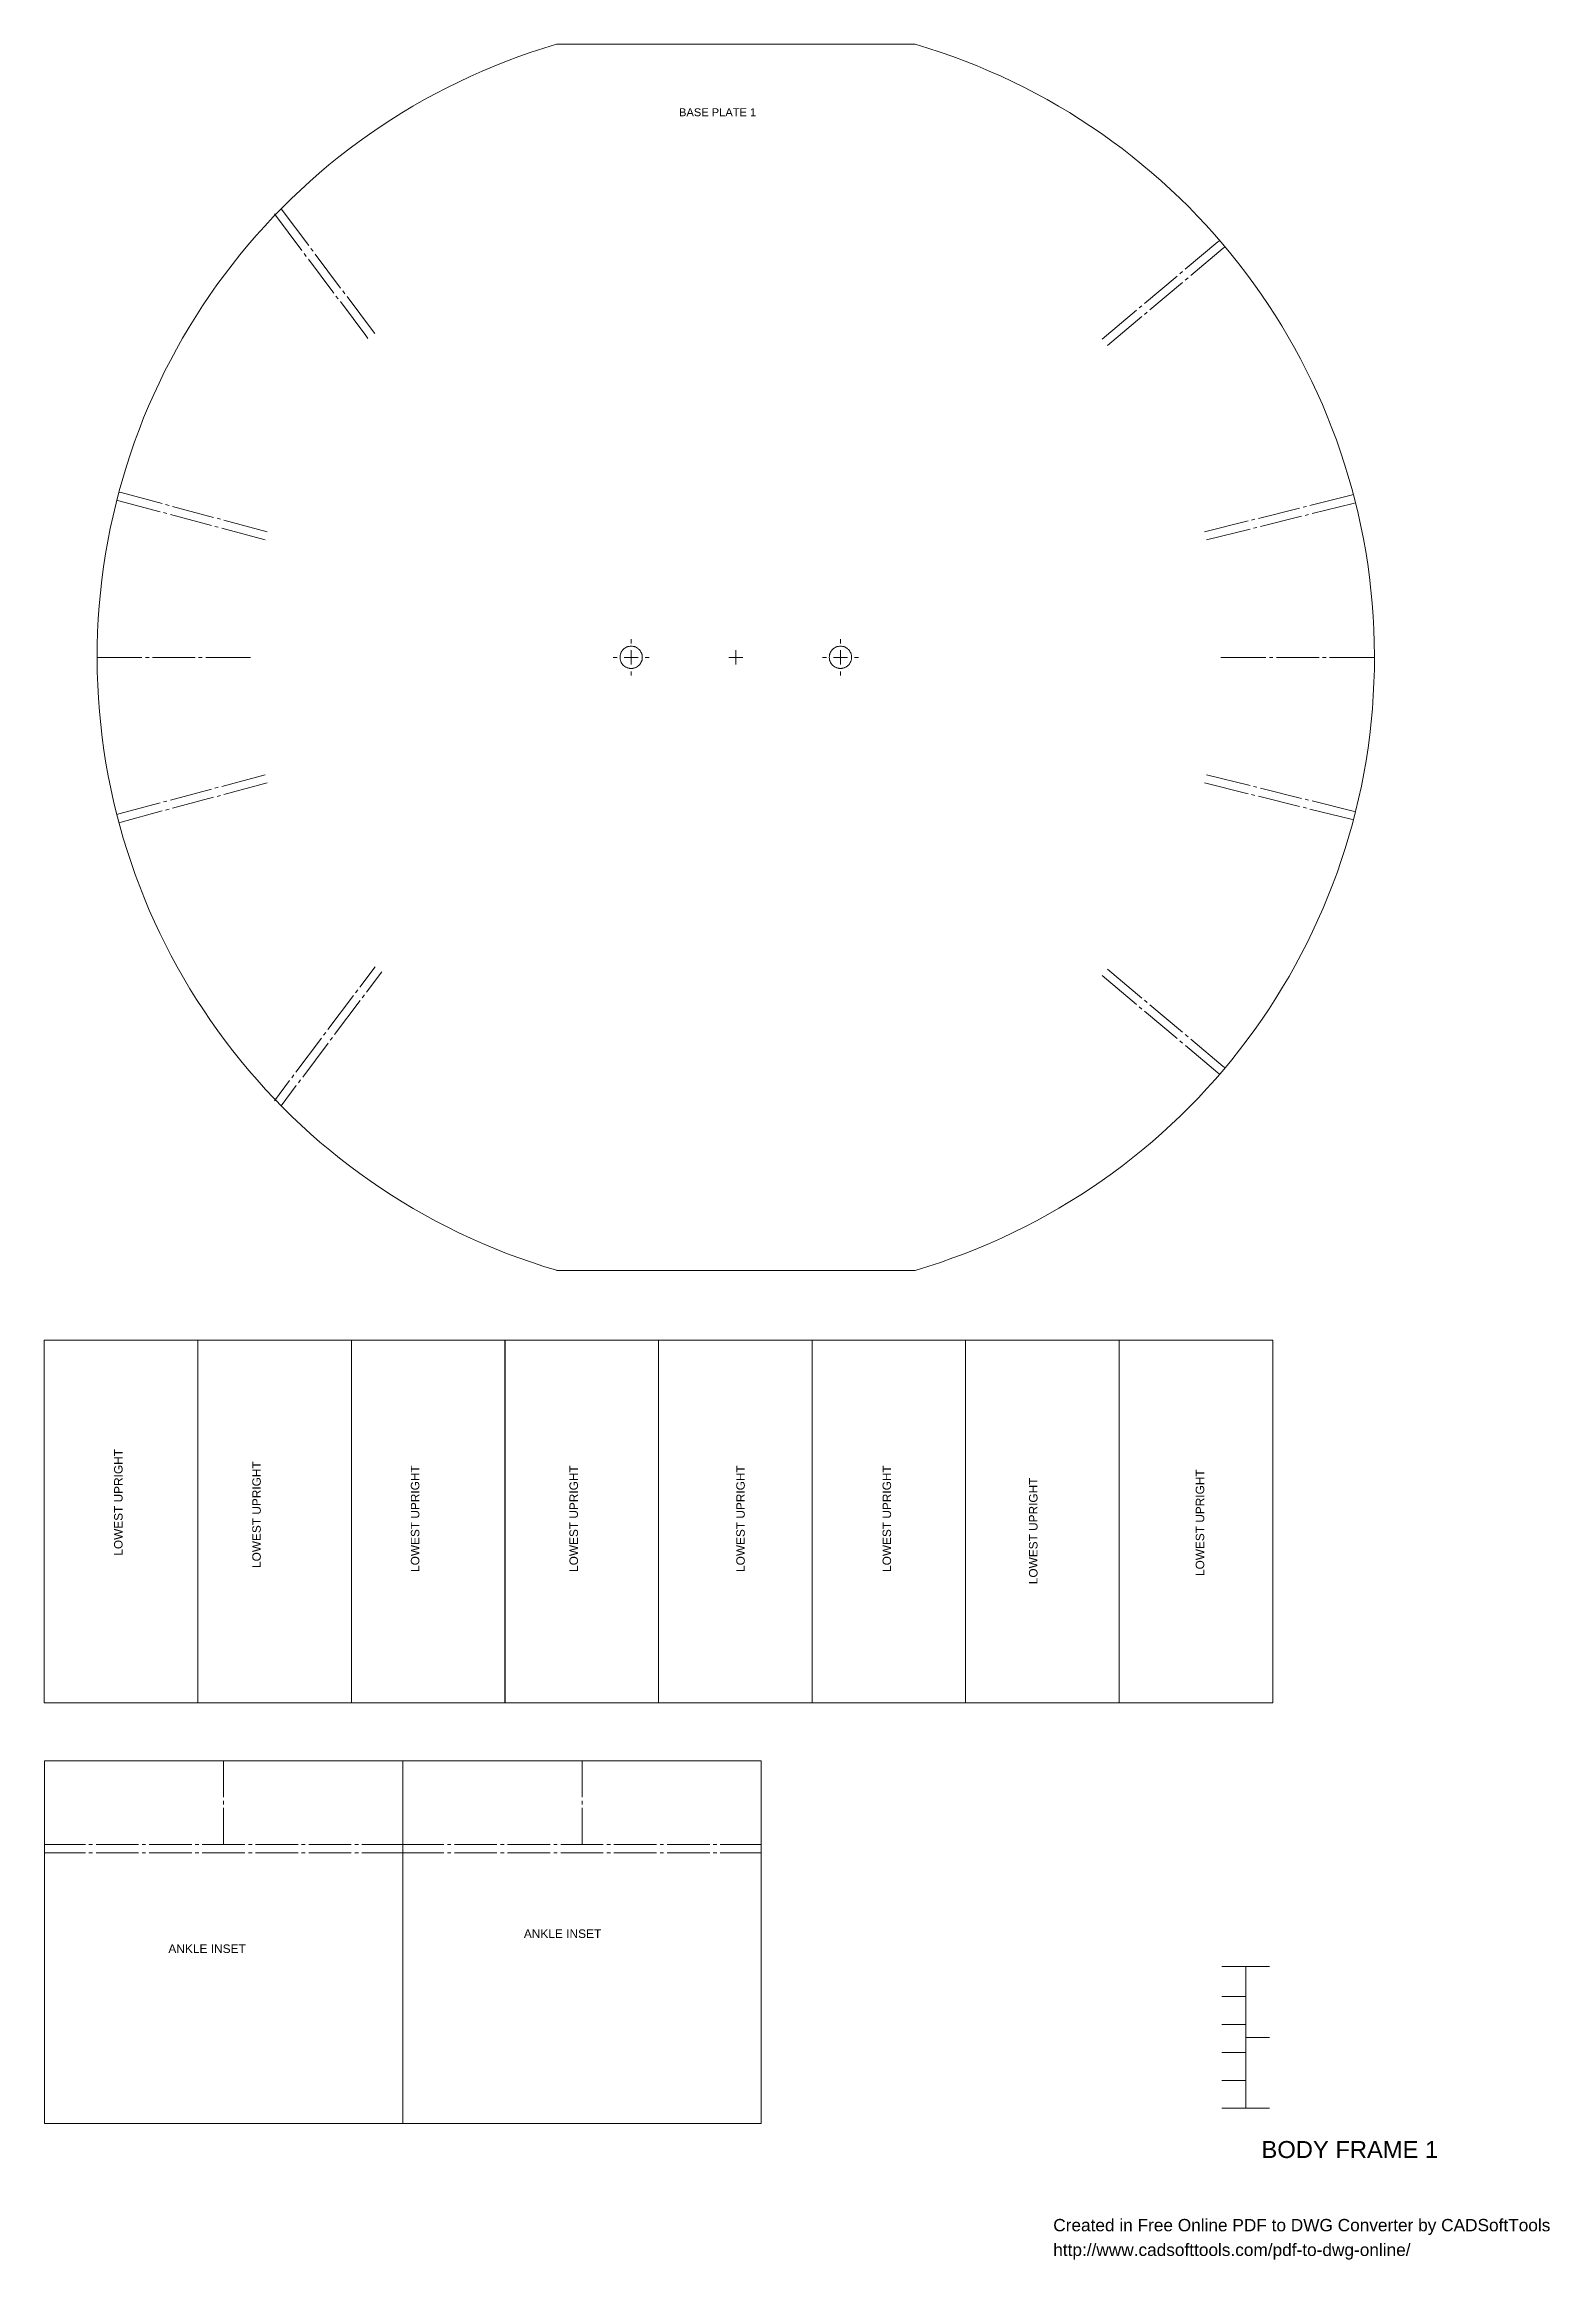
# Model space of a CAD drawing. Header units: millimetres. Extents: x 36 to 576, y 6 to 800.
import ezdxf

# ---------------------------------------------------------------- set-up
doc = ezdxf.new("R2010")
doc.units = ezdxf.units.MM
doc.header["$MEASUREMENT"] = 0
doc.layers.get('0').update_dxf_attribs({"linetype": 'CONTINUOUS'})
doc.layers.add('12D7728', color=7, linetype='CONTINUOUS')
doc.styles.add('12D77B8', font='Arial.ttf')
doc.styles.add('Arial0', font='arial.ttf', dxfattribs={"height": 7.794})

msp = doc.modelspace()

# ---------------------------------------------------------------- texts
at = {"color": 0, "true_color": 0x000007, "style": 'Arial0'}
for s, height, p in [('BASE PLATE 1', 2.8498, (263.78, 774.06)), ('ANKLE INSET', 3.0554, (208.17, 121.23)), ('ANKLE INSET', 3.0554, (80.78, 115.84)), ('BODY FRAME 1', 6.0883, (472.51, 42.37))]:
    msp.add_text(s, height=height, dxfattribs=at).set_placement(p)
for height, p in [(3.0382, (64.37, 258.22)), (3.0379, (113.89, 253.82)), (3.0379, (170.72, 252.4)), (3.0379, (227.56, 252.4)), (3.0382, (287.33, 252.4)), (3.0379, (339.76, 252.4)), (3.0382, (392.23, 248)), (3.0379, (451.97, 250.94))]:
    msp.add_text('LOWEST UPRIGHT', height=height, rotation=90, dxfattribs=at).set_placement(p)

# ---------------------------------------------------------------- blocks, each defined once
blk = doc.blocks.new('12A4460')
at = {"layer": '12D7728', "color": 0, "true_color": 0x000001, "style": '12D77B8'}
for s, p in [('Created in Free Online PDF to DWG Converter by CADSoftTools', (0, 0)), ('http://www.cadsofttools.com/pdf-to-dwg-online/', (0, -2))]:
    blk.add_text(s, height=1, dxfattribs=at).set_placement(p)

# ---------------------------------------------------------------- linework, layer by layer
at = {"color": 0, "linetype": 'Continuous', "lineweight": 9, "true_color": 0x000007}
for p, q in [((348.36, 799.84), (219.91, 799.84)), ((118.76, 739.04), (128.65, 725.9)), ((121.17, 740.85), (131.06, 727.72)), ((129.41, 724.88), (130.2, 723.85)), ((130.96, 722.86), (140.09, 710.65)), ((131.82, 726.7), (132.62, 725.7)), ((133.38, 724.68), (142.51, 712.47)), ((445.19, 719.22), (456.9, 729.04)), ((447.14, 716.94), (458.82, 726.76)), ((456.9, 729.04), (457.53, 729.57)), ((458.82, 726.76), (459.48, 727.29)), ((430.6, 706.98), (442.28, 716.77)), ((443.24, 717.6), (444.23, 718.39)), ((445.19, 715.32), (446.18, 716.14)), ((140.85, 709.63), (141.65, 708.63)), ((142.41, 707.61), (151.54, 695.44)), ((143.27, 711.45), (144.06, 710.45)), ((144.82, 709.43), (153.95, 697.26)), ((432.55, 704.7), (444.23, 714.49)), ((415.35, 694.18), (427.69, 704.53)), ((417.3, 691.9), (429.61, 702.25)), ((428.65, 705.36), (429.64, 706.15)), ((430.6, 703.04), (431.56, 703.87)), ((151.54, 695.44), (152.3, 694.44)), ((153.95, 697.26), (154.71, 696.26)), ((63.08, 636.29), (62.29, 636.49)), ((63.84, 639.17), (63.05, 639.4)), ((77.8, 632.35), (63.08, 636.29)), ((78.56, 635.23), (63.84, 639.17)), ((489.88, 634.57), (504.66, 638.24)), ((490.61, 631.66), (505.39, 635.33)), ((504.66, 638.24), (505.46, 638.47)), ((505.39, 635.33), (506.19, 635.53)), ((80.28, 631.69), (79.03, 632.02)), ((81.05, 634.6), (79.79, 634.9)), ((96.2, 627.42), (81.51, 631.36)), ((96.99, 630.3), (82.27, 634.24)), ((99.44, 629.64), (98.21, 629.97)), ((116.21, 625.14), (100.66, 629.31)), ((452.07, 625.14), (467.68, 629.01)), ((468.91, 629.34), (470.13, 629.64)), ((471.39, 629.94), (486.17, 633.64)), ((472.11, 627.03), (486.9, 630.7)), ((487.4, 633.94), (488.65, 634.24)), ((488.16, 631.03), (489.38, 631.33)), ((98.68, 626.76), (97.45, 627.06)), ((115.45, 622.23), (99.9, 626.43)), ((452.83, 622.2), (468.41, 626.1)), ((469.63, 626.43), (470.89, 626.73)), ((55.24, 580.15), (71.32, 580.15)), ((72.58, 580.15), (73.87, 580.15)), ((75.12, 580.15), (90.37, 580.15)), ((91.63, 580.15), (92.92, 580.15)), ((241.61, 580.15), (240.13, 580.15)), ((246.64, 580.15), (244.13, 580.15)), ((246.64, 585.15), (246.64, 586.67)), ((246.64, 580.15), (246.64, 582.67)), ((246.64, 580.15), (246.64, 577.64)), ((246.64, 580.15), (249.12, 580.15)), ((251.64, 580.15), (253.13, 580.15)), ((284.12, 580.15), (281.64, 580.15)), ((284.12, 580.15), (284.12, 582.67)), ((284.12, 580.15), (284.12, 577.64)), ((284.12, 580.15), (286.64, 580.15)), ((316.64, 580.15), (315.15, 580.15)), ((321.63, 580.15), (319.15, 580.15)), ((321.63, 585.15), (321.63, 586.67)), ((321.63, 580.15), (321.63, 582.67)), ((321.63, 580.15), (321.63, 577.64)), ((321.63, 580.15), (324.15, 580.15)), ((326.66, 580.15), (328.15, 580.15)), ((457.99, 580.15), (474.07, 580.15)), ((475.36, 580.15), (476.61, 580.15)), ((477.87, 580.15), (493.12, 580.15)), ((494.41, 580.15), (495.67, 580.15)), ((246.64, 575.12), (246.64, 573.64)), ((321.63, 575.12), (321.63, 573.64)), ((96.2, 532.92), (81.51, 528.98)), ((98.68, 533.58), (97.45, 533.25)), ((115.45, 538.04), (99.9, 533.91)), ((116.21, 535.16), (100.66, 531)), ((452.1, 535.16), (467.71, 531.29)), ((452.83, 538.08), (468.41, 534.21)), ((469.63, 533.91), (470.89, 533.61)), ((472.11, 533.28), (486.9, 529.61)), ((63.08, 524.05), (62.29, 523.82)), ((77.8, 527.99), (63.08, 524.05)), ((78.56, 525.11), (63.84, 521.14)), ((80.28, 528.61), (79.03, 528.32)), ((81.05, 525.74), (79.79, 525.41)), ((96.99, 530.04), (82.27, 526.07)), ((99.44, 530.67), (98.21, 530.33)), ((468.94, 530.96), (470.16, 530.67)), ((471.39, 530.37), (486.17, 526.7)), ((487.4, 526.4), (488.65, 526.1)), ((488.16, 529.28), (489.38, 528.98)), ((489.88, 525.77), (504.66, 522.1)), ((490.61, 528.68), (505.39, 524.98)), ((505.39, 524.98), (506.19, 524.78)), ((63.84, 521.14), (63.05, 520.91)), ((504.66, 522.1), (505.49, 521.87)), ((149.39, 461.99), (154.85, 469.24)), ((417.3, 468.41), (429.61, 458.06)), ((147.87, 459.94), (148.63, 460.97)), ((151.8, 460.17), (157.26, 467.42)), ((415.38, 466.09), (427.69, 455.77)), ((137.94, 446.78), (147.11, 458.95)), ((140.36, 444.96), (149.49, 457.13)), ((150.28, 458.15), (151.04, 459.18)), ((428.65, 454.95), (429.64, 454.12)), ((430.6, 457.26), (431.56, 456.43)), ((430.6, 453.33), (442.31, 443.53)), ((432.55, 455.61), (444.23, 445.82)), ((136.42, 444.72), (137.18, 445.75)), ((445.19, 444.99), (446.18, 444.16)), ((126.5, 431.53), (135.66, 443.7)), ((128.91, 429.74), (138.04, 441.91)), ((138.8, 442.94), (139.6, 443.93)), ((443.27, 442.71), (444.23, 441.88)), ((445.22, 441.05), (456.9, 431.29)), ((447.14, 443.37), (458.82, 433.58)), ((124.98, 429.51), (125.74, 430.53)), ((127.36, 427.72), (128.12, 428.71)), ((456.9, 431.29), (457.53, 430.76)), ((458.82, 433.58), (459.48, 433.05)), ((118.76, 421.24), (124.21, 428.48)), ((121.17, 419.45), (126.6, 426.7)), ((219.91, 360.47), (348.36, 360.47)), ((91.33, 335.46), (36.32, 335.46)), ((36.32, 335.46), (36.32, 205.43)), ((91.33, 205.43), (91.33, 335.46)), ((146.38, 335.46), (91.37, 335.46)), ((91.37, 335.46), (91.37, 205.43)), ((146.38, 205.43), (146.38, 335.46)), ((201.42, 335.46), (146.41, 335.46)), ((146.41, 335.46), (146.41, 205.43)), ((256.4, 335.46), (201.39, 335.46)), ((201.39, 335.46), (201.39, 205.43)), ((201.42, 205.43), (201.42, 335.46)), ((256.4, 205.43), (256.4, 335.46)), ((311.45, 335.46), (256.4, 335.46)), ((256.4, 335.46), (256.4, 205.43)), ((311.45, 205.43), (311.45, 335.46)), ((366.46, 335.46), (311.45, 335.46)), ((311.45, 335.46), (311.45, 205.43)), ((366.46, 205.43), (366.46, 335.46)), ((421.5, 335.46), (366.49, 335.46)), ((366.49, 335.46), (366.49, 205.43)), ((421.5, 205.43), (421.5, 335.46)), ((476.51, 335.46), (421.54, 335.46)), ((421.54, 335.46), (421.54, 205.43)), ((476.51, 205.43), (476.51, 335.46)), ((36.32, 205.43), (91.33, 205.43)), ((91.37, 205.43), (146.38, 205.43)), ((146.41, 205.43), (201.42, 205.43)), ((201.39, 205.43), (256.4, 205.43)), ((256.4, 205.43), (311.45, 205.43)), ((311.45, 205.43), (366.46, 205.43)), ((366.49, 205.43), (421.5, 205.43)), ((421.54, 205.43), (476.51, 205.43)), ((164.8, 184.72), (36.35, 184.72)), ((36.35, 184.72), (36.35, 54.68)), ((164.8, 54.68), (164.8, 184.72)), ((293.25, 184.72), (164.8, 184.72)), ((164.8, 184.72), (164.8, 54.68)), ((293.25, 54.68), (293.25, 184.72)), ((458.35, 111.02), (475.39, 111.02)), ((466.85, 60.21), (466.85, 111.02)), ((458.35, 100.2), (466.85, 100.2)), ((458.35, 90.21), (466.85, 90.21)), ((458.35, 80.22), (466.85, 80.22)), ((466.85, 85.61), (475.39, 85.61)), ((458.35, 70.2), (466.85, 70.2)), ((458.35, 60.21), (475.39, 60.21)), ((36.35, 54.68), (164.8, 54.68)), ((164.8, 54.68), (293.25, 54.68))]:
    msp.add_line(p, q, dxfattribs=at)
for points in [[(94.18, 580.15), (109.43, 580.15), (110.25, 580.15)], [(242.94, 581.71), (242.87, 581.61), (242.87, 581.54), (242.87, 581.51), (242.84, 581.48), (242.81, 581.44), (242.81, 581.38), (242.81, 581.31)], [(243.53, 582.7), (243.5, 582.67), (243.47, 582.63), (243.43, 582.6), (243.4, 582.53), (243.37, 582.5), (243.33, 582.44), (243.3, 582.4)], [(244.39, 583.49), (244.36, 583.46), (244.29, 583.43), (244.23, 583.36), (244.19, 583.36), (244.16, 583.33), (244.13, 583.3), (244.1, 583.26)], [(245.45, 583.99), (245.42, 583.99), (245.32, 583.96), (245.29, 583.92), (245.22, 583.92), (245.19, 583.89), (245.12, 583.89), (245.09, 583.86)], [(248.16, 583.86), (248.1, 583.89), (248.07, 583.89), (248, 583.92), (247.97, 583.92), (247.93, 583.96), (247.83, 583.99), (247.77, 583.99)], [(249.16, 583.26), (249.12, 583.3), (249.09, 583.33), (249.06, 583.36), (248.99, 583.36), (248.96, 583.43), (248.89, 583.46), (248.86, 583.49)], [(249.95, 582.4), (249.92, 582.44), (249.88, 582.47), (249.88, 582.5), (249.82, 582.53), (249.82, 582.6), (249.75, 582.63), (249.75, 582.67), (249.72, 582.7)], [(250.45, 581.31), (250.45, 581.38), (250.41, 581.44), (250.41, 581.48), (250.38, 581.51), (250.38, 581.54), (250.35, 581.61), (250.31, 581.71)], [(250.55, 579.39), (250.55, 579.43), (250.58, 579.49), (250.58, 579.59), (250.58, 579.62), (250.58, 579.72), (250.61, 579.79), (250.61, 580.12), (250.65, 580.19), (250.61, 580.22), (250.61, 580.55), (250.58, 580.62), (250.58, 580.72), (250.58, 580.75), (250.58, 580.85), (250.55, 580.91), (250.55, 580.95)], [(317.93, 581.71), (317.9, 581.61), (317.86, 581.54), (317.86, 581.51), (317.86, 581.48), (317.83, 581.44), (317.8, 581.38), (317.8, 581.31)], [(318.53, 582.7), (318.49, 582.67), (318.49, 582.63), (318.46, 582.6), (318.43, 582.53), (318.39, 582.5), (318.33, 582.44), (318.29, 582.4)], [(319.39, 583.49), (319.39, 583.46), (319.29, 583.43), (319.25, 583.36), (319.22, 583.36), (319.15, 583.33), (319.12, 583.3), (319.09, 583.26)], [(320.48, 583.99), (320.41, 583.99), (320.34, 583.96), (320.28, 583.92), (320.25, 583.92), (320.18, 583.89), (320.15, 583.89), (320.08, 583.86)], [(323.16, 583.86), (323.12, 583.89), (323.09, 583.89), (323.02, 583.92), (322.99, 583.92), (322.92, 583.96), (322.86, 583.99), (322.79, 583.99)], [(324.15, 583.26), (324.15, 583.3), (324.08, 583.33), (324.05, 583.36), (324.02, 583.36), (323.98, 583.43), (323.88, 583.46), (323.85, 583.49)], [(324.98, 582.4), (324.91, 582.44), (324.88, 582.5), (324.84, 582.53), (324.81, 582.6), (324.78, 582.63), (324.74, 582.67), (324.74, 582.7)], [(325.44, 581.31), (325.44, 581.38), (325.44, 581.44), (325.41, 581.48), (325.37, 581.51), (325.37, 581.54), (325.37, 581.61), (325.34, 581.71)], [(325.57, 579.39), (325.57, 579.43), (325.57, 579.49), (325.57, 579.59), (325.6, 579.62), (325.6, 579.72), (325.64, 579.79), (325.64, 580.12), (325.64, 580.19), (325.64, 580.22), (325.64, 580.55), (325.6, 580.62), (325.6, 580.72), (325.57, 580.75), (325.57, 580.85), (325.57, 580.91), (325.57, 580.95)], [(496.92, 580.15), (512.17, 580.15), (513, 580.15)], [(242.81, 579.03), (242.81, 578.96), (242.87, 578.83), (242.87, 578.8), (242.87, 578.73), (242.94, 578.63)], [(243.3, 577.94), (243.33, 577.9), (243.37, 577.84), (243.4, 577.77), (243.43, 577.74), (243.47, 577.71), (243.5, 577.67), (243.53, 577.64)], [(244.1, 577.08), (244.13, 577.04), (244.16, 577.01), (244.19, 576.98), (244.23, 576.98), (244.29, 576.91), (244.33, 576.91), (244.36, 576.88), (244.39, 576.84)], [(245.09, 576.48), (245.12, 576.45), (245.19, 576.45), (245.22, 576.41), (245.29, 576.41), (245.32, 576.38), (245.35, 576.38), (245.42, 576.35), (245.45, 576.35)], [(245.85, 576.25), (245.88, 576.25), (245.95, 576.22), (246.05, 576.22), (246.08, 576.18), (246.18, 576.18), (246.25, 576.18), (246.58, 576.18), (246.64, 576.15), (246.68, 576.18), (247.01, 576.18), (247.04, 576.18), (247.17, 576.18), (247.21, 576.22), (247.3, 576.22), (247.34, 576.25), (247.4, 576.25)], [(247.77, 576.35), (247.83, 576.35), (247.87, 576.38), (247.93, 576.38), (247.97, 576.41), (248, 576.41), (248.07, 576.45), (248.1, 576.45), (248.16, 576.48)], [(248.86, 576.84), (248.89, 576.88), (248.93, 576.91), (248.96, 576.91), (248.99, 576.98), (249.06, 576.98), (249.09, 577.01), (249.12, 577.04), (249.16, 577.08)], [(249.72, 577.64), (249.75, 577.67), (249.75, 577.71), (249.82, 577.74), (249.82, 577.77), (249.88, 577.84), (249.88, 577.87), (249.92, 577.9), (249.95, 577.94)], [(250.31, 578.63), (250.35, 578.73), (250.38, 578.8), (250.38, 578.83), (250.41, 578.86), (250.41, 578.9), (250.45, 578.96), (250.45, 579.03)], [(317.8, 579.03), (317.8, 578.96), (317.86, 578.83), (317.86, 578.8), (317.9, 578.73), (317.93, 578.63)], [(318.29, 577.94), (318.33, 577.9), (318.39, 577.84), (318.43, 577.77), (318.46, 577.74), (318.49, 577.71), (318.49, 577.67), (318.53, 577.64)], [(319.09, 577.08), (319.12, 577.04), (319.15, 577.01), (319.22, 576.98), (319.25, 576.98), (319.29, 576.91), (319.32, 576.91), (319.39, 576.88), (319.39, 576.84)], [(320.08, 576.48), (320.15, 576.45), (320.18, 576.45), (320.25, 576.41), (320.28, 576.41), (320.34, 576.38), (320.38, 576.38), (320.41, 576.35), (320.48, 576.35)], [(320.87, 576.25), (320.91, 576.25), (320.94, 576.22), (321.04, 576.22), (321.11, 576.18), (321.2, 576.18), (321.24, 576.18), (321.57, 576.18), (321.63, 576.15), (321.67, 576.18), (322.03, 576.18), (322.06, 576.18), (322.16, 576.18), (322.2, 576.22), (322.33, 576.22), (322.36, 576.25), (322.4, 576.25)], [(322.79, 576.35), (322.86, 576.35), (322.89, 576.38), (322.92, 576.38), (322.99, 576.41), (323.02, 576.41), (323.09, 576.45), (323.12, 576.45), (323.16, 576.48)], [(323.85, 576.84), (323.88, 576.88), (323.92, 576.91), (323.98, 576.91), (324.02, 576.98), (324.05, 576.98), (324.08, 577.01), (324.15, 577.04), (324.15, 577.08)], [(324.74, 577.64), (324.74, 577.67), (324.78, 577.71), (324.81, 577.74), (324.84, 577.77), (324.88, 577.84), (324.91, 577.9), (324.98, 577.94)], [(325.34, 578.63), (325.37, 578.73), (325.37, 578.8), (325.37, 578.83), (325.44, 578.96), (325.44, 579.03)], [(100.56, 171.65), (100.56, 184.72)], [(229.04, 171.65), (229.04, 184.72)], [(100.56, 169.1), (100.56, 170.36)], [(100.56, 154.71), (100.56, 167.85)], [(229.04, 169.1), (229.04, 170.36)], [(229.04, 154.71), (229.04, 167.85)], [(36.35, 154.71), (51.04, 154.71)], [(36.35, 151.7), (51.04, 151.7)], [(52.3, 154.71), (53.59, 154.71)], [(52.3, 151.7), (53.59, 151.7)], [(54.85, 154.71), (70.1, 154.71)], [(54.85, 151.7), (70.1, 151.7)], [(71.35, 154.71), (72.64, 154.71)], [(71.35, 151.7), (72.64, 151.7)], [(73.9, 154.71), (89.15, 154.71)], [(73.9, 151.7), (89.15, 151.7)], [(90.41, 154.71), (91.7, 154.71)], [(90.41, 151.7), (91.7, 151.7)], [(92.95, 154.71), (108.2, 154.71)], [(92.95, 151.7), (108.2, 151.7)], [(109.46, 154.71), (110.75, 154.71)], [(109.46, 151.7), (110.75, 151.7)], [(112.01, 154.71), (127.26, 154.71)], [(112.01, 151.7), (127.26, 151.7)], [(128.51, 154.71), (129.81, 154.71)], [(128.51, 151.7), (129.81, 151.7)], [(131.06, 154.71), (146.31, 154.71)], [(131.06, 151.7), (146.31, 151.7)], [(147.57, 154.71), (148.86, 154.71)], [(147.57, 151.7), (148.86, 151.7)], [(150.12, 154.71), (164.8, 154.71)], [(150.12, 151.7), (164.8, 151.7)], [(164.8, 154.71), (179.49, 154.71)], [(164.8, 151.7), (179.49, 151.7)], [(180.75, 154.71), (182, 154.71)], [(180.75, 151.7), (182, 151.7)], [(183.29, 154.71), (198.54, 154.71)], [(183.29, 151.7), (198.54, 151.7)], [(199.8, 154.71), (201.06, 154.71)], [(199.8, 151.7), (201.06, 151.7)], [(202.35, 154.71), (217.6, 154.71)], [(202.35, 151.7), (217.6, 151.7)], [(218.86, 154.71), (220.11, 154.71)], [(218.86, 151.7), (220.11, 151.7)], [(221.4, 154.71), (236.65, 154.71)], [(221.4, 151.7), (236.65, 151.7)], [(237.91, 154.71), (239.17, 154.71)], [(237.91, 151.7), (239.17, 151.7)], [(240.46, 154.71), (255.71, 154.71)], [(240.46, 151.7), (255.71, 151.7)], [(256.96, 154.71), (258.22, 154.71)], [(256.96, 151.7), (258.22, 151.7)], [(259.51, 154.71), (274.76, 154.71)], [(259.51, 151.7), (274.76, 151.7)], [(276.02, 154.71), (277.27, 154.71)], [(276.02, 151.7), (277.27, 151.7)], [(278.56, 154.71), (293.25, 154.71)], [(278.56, 151.7), (293.25, 151.7)]]:
    msp.add_lwpolyline(points, dxfattribs=at)
for points, knots in [([(219.91, 799.84), (122.06, 771.16), (55.14, 681.64), (55.24, 579.66), (55.24, 579.66), (55.57, 478.07), (122.43, 389.08), (219.91, 360.5)], [0, 0, 0, 0, 0.125, 0.125, 0.125, 0.125, 1, 1, 1, 1]), ([(348.36, 360.47), (446.21, 389.22), (513.13, 478.7), (513, 580.68), (513, 580.68), (512.7, 682.24), (445.82, 771.29), (348.36, 799.84)], [0, 0, 0, 0, 0.125, 0.125, 0.125, 0.125, 1, 1, 1, 1]), ([(242.81, 581.31), (242.74, 581.24), (242.74, 581.05), (242.71, 580.95), (242.71, 580.95), (242.64, 580.65), (242.61, 580.48), (242.64, 580.15), (242.64, 580.15), (242.61, 579.86), (242.64, 579.69), (242.71, 579.39), (242.71, 579.39), (242.74, 579.29), (242.74, 579.09), (242.81, 579.03)], [0, 0, 0, 0, 0.0625, 0.0625, 0.0625, 0.0625, 0.125, 0.125, 0.125, 0.125, 0.1875, 0.1875, 0.1875, 0.1875, 1, 1, 1, 1]), ([(244.1, 583.26), (243.96, 583.16), (243.9, 583.1), (243.8, 583), (243.8, 583), (243.7, 582.9), (243.63, 582.83), (243.53, 582.7)], [0, 0, 0, 0, 0.125, 0.125, 0.125, 0.125, 1, 1, 1, 1]), ([(246.64, 584.16), (246.31, 584.16), (246.15, 584.16), (245.85, 584.09), (245.85, 584.09), (245.75, 584.06), (245.55, 584.06), (245.45, 583.99)], [0, 0, 0, 0, 0.125, 0.125, 0.125, 0.125, 1, 1, 1, 1]), ([(247.77, 583.99), (247.7, 584.06), (247.5, 584.06), (247.4, 584.09), (247.4, 584.09), (247.11, 584.16), (246.94, 584.16), (246.61, 584.16)], [0, 0, 0, 0, 0.125, 0.125, 0.125, 0.125, 1, 1, 1, 1]), ([(249.72, 582.7), (249.62, 582.83), (249.55, 582.9), (249.45, 583), (249.45, 583), (249.32, 583.1), (249.29, 583.16), (249.16, 583.26)], [0, 0, 0, 0, 0.125, 0.125, 0.125, 0.125, 1, 1, 1, 1]), ([(317.8, 581.31), (317.76, 581.24), (317.73, 581.05), (317.7, 580.95), (317.7, 580.95), (317.67, 580.65), (317.63, 580.48), (317.63, 580.15), (317.63, 580.15), (317.63, 579.86), (317.67, 579.69), (317.7, 579.39), (317.7, 579.39), (317.73, 579.29), (317.76, 579.09), (317.8, 579.03)], [0, 0, 0, 0, 0.0625, 0.0625, 0.0625, 0.0625, 0.125, 0.125, 0.125, 0.125, 0.1875, 0.1875, 0.1875, 0.1875, 1, 1, 1, 1]), ([(319.09, 583.26), (318.99, 583.16), (318.92, 583.1), (318.79, 583), (318.79, 583), (318.69, 582.9), (318.62, 582.83), (318.53, 582.7)], [0, 0, 0, 0, 0.125, 0.125, 0.125, 0.125, 1, 1, 1, 1]), ([(321.63, 584.16), (321.34, 584.16), (321.17, 584.16), (320.87, 584.09), (320.87, 584.09), (320.74, 584.06), (320.58, 584.06), (320.48, 583.99)], [0, 0, 0, 0, 0.125, 0.125, 0.125, 0.125, 1, 1, 1, 1]), ([(322.79, 583.99), (322.69, 584.06), (322.49, 584.06), (322.4, 584.09), (322.4, 584.09), (322.1, 584.16), (321.93, 584.16), (321.63, 584.16)], [0, 0, 0, 0, 0.125, 0.125, 0.125, 0.125, 1, 1, 1, 1]), ([(324.74, 582.7), (324.64, 582.83), (324.58, 582.9), (324.45, 583), (324.45, 583), (324.35, 583.1), (324.28, 583.16), (324.15, 583.26)], [0, 0, 0, 0, 0.125, 0.125, 0.125, 0.125, 1, 1, 1, 1]), ([(243.53, 577.64), (243.63, 577.51), (243.7, 577.44), (243.8, 577.34), (243.8, 577.34), (243.9, 577.24), (243.96, 577.18), (244.1, 577.08)], [0, 0, 0, 0, 0.125, 0.125, 0.125, 0.125, 1, 1, 1, 1]), ([(249.16, 577.08), (249.29, 577.18), (249.32, 577.24), (249.45, 577.34), (249.45, 577.34), (249.55, 577.44), (249.62, 577.51), (249.72, 577.64)], [0, 0, 0, 0, 0.125, 0.125, 0.125, 0.125, 1, 1, 1, 1]), ([(318.53, 577.64), (318.62, 577.51), (318.69, 577.44), (318.79, 577.34), (318.79, 577.34), (318.92, 577.24), (318.99, 577.18), (319.09, 577.08)], [0, 0, 0, 0, 0.125, 0.125, 0.125, 0.125, 1, 1, 1, 1]), ([(324.15, 577.08), (324.28, 577.18), (324.35, 577.24), (324.45, 577.34), (324.45, 577.34), (324.58, 577.44), (324.64, 577.51), (324.74, 577.64)], [0, 0, 0, 0, 0.125, 0.125, 0.125, 0.125, 1, 1, 1, 1])]:
    msp.add_open_spline(points, degree=3, knots=knots, dxfattribs=at)
for points in [[(243.3, 582.4), (243.1, 582.14), (243.07, 581.97), (242.94, 581.71)], [(245.09, 583.86), (244.82, 583.73), (244.66, 583.66), (244.39, 583.49)], [(248.86, 583.49), (248.59, 583.66), (248.43, 583.73), (248.16, 583.86)], [(250.31, 581.71), (250.18, 581.97), (250.12, 582.14), (249.95, 582.4)], [(250.55, 580.95), (250.51, 581.05), (250.51, 581.24), (250.45, 581.31)], [(318.29, 582.4), (318.13, 582.14), (318.06, 581.97), (317.93, 581.71)], [(320.08, 583.86), (319.82, 583.73), (319.65, 583.66), (319.39, 583.49)], [(323.85, 583.49), (323.59, 583.66), (323.45, 583.73), (323.16, 583.86)], [(325.34, 581.71), (325.17, 581.97), (325.14, 582.14), (324.98, 582.4)], [(325.57, 580.95), (325.5, 581.05), (325.5, 581.24), (325.44, 581.31)], [(242.94, 578.63), (243.07, 578.37), (243.1, 578.2), (243.3, 577.94)], [(244.39, 576.84), (244.66, 576.68), (244.82, 576.61), (245.09, 576.48)], [(245.45, 576.35), (245.55, 576.28), (245.75, 576.28), (245.85, 576.25)], [(247.4, 576.25), (247.5, 576.28), (247.7, 576.28), (247.77, 576.35)], [(248.16, 576.48), (248.43, 576.61), (248.59, 576.68), (248.86, 576.84)], [(249.95, 577.94), (250.12, 578.2), (250.18, 578.37), (250.31, 578.63)], [(250.45, 579.03), (250.51, 579.09), (250.51, 579.29), (250.55, 579.39)], [(317.93, 578.63), (318.06, 578.37), (318.13, 578.2), (318.29, 577.94)], [(319.39, 576.84), (319.65, 576.68), (319.82, 576.61), (320.08, 576.48)], [(320.48, 576.35), (320.58, 576.28), (320.74, 576.28), (320.87, 576.25)], [(322.4, 576.25), (322.49, 576.28), (322.69, 576.28), (322.79, 576.35)], [(323.16, 576.48), (323.45, 576.61), (323.59, 576.68), (323.85, 576.84)], [(324.98, 577.94), (325.14, 578.2), (325.17, 578.37), (325.34, 578.63)], [(325.44, 579.03), (325.5, 579.09), (325.5, 579.29), (325.57, 579.39)]]:
    msp.add_open_spline(points, degree=3, dxfattribs=at)

# ---------------------------------------------------------------- block references
at = {"layer": '12D7728', "color": 0, "true_color": 0x000000, "xscale": 4.421230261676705, "yscale": 4.421230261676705, "zscale": 4.421230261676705}
msp.add_blockref('12A4460', (397.88, 16.11), dxfattribs=at)

msp.set_redraw_order([(e.dxf.handle, doc.entitydb.next_handle()) for e in msp.query("TEXT MTEXT ATTDEF DIMENSION ARC_DIMENSION")])  # texts and dimensions are drawn at this point

doc.saveas('drawing.dxf')
